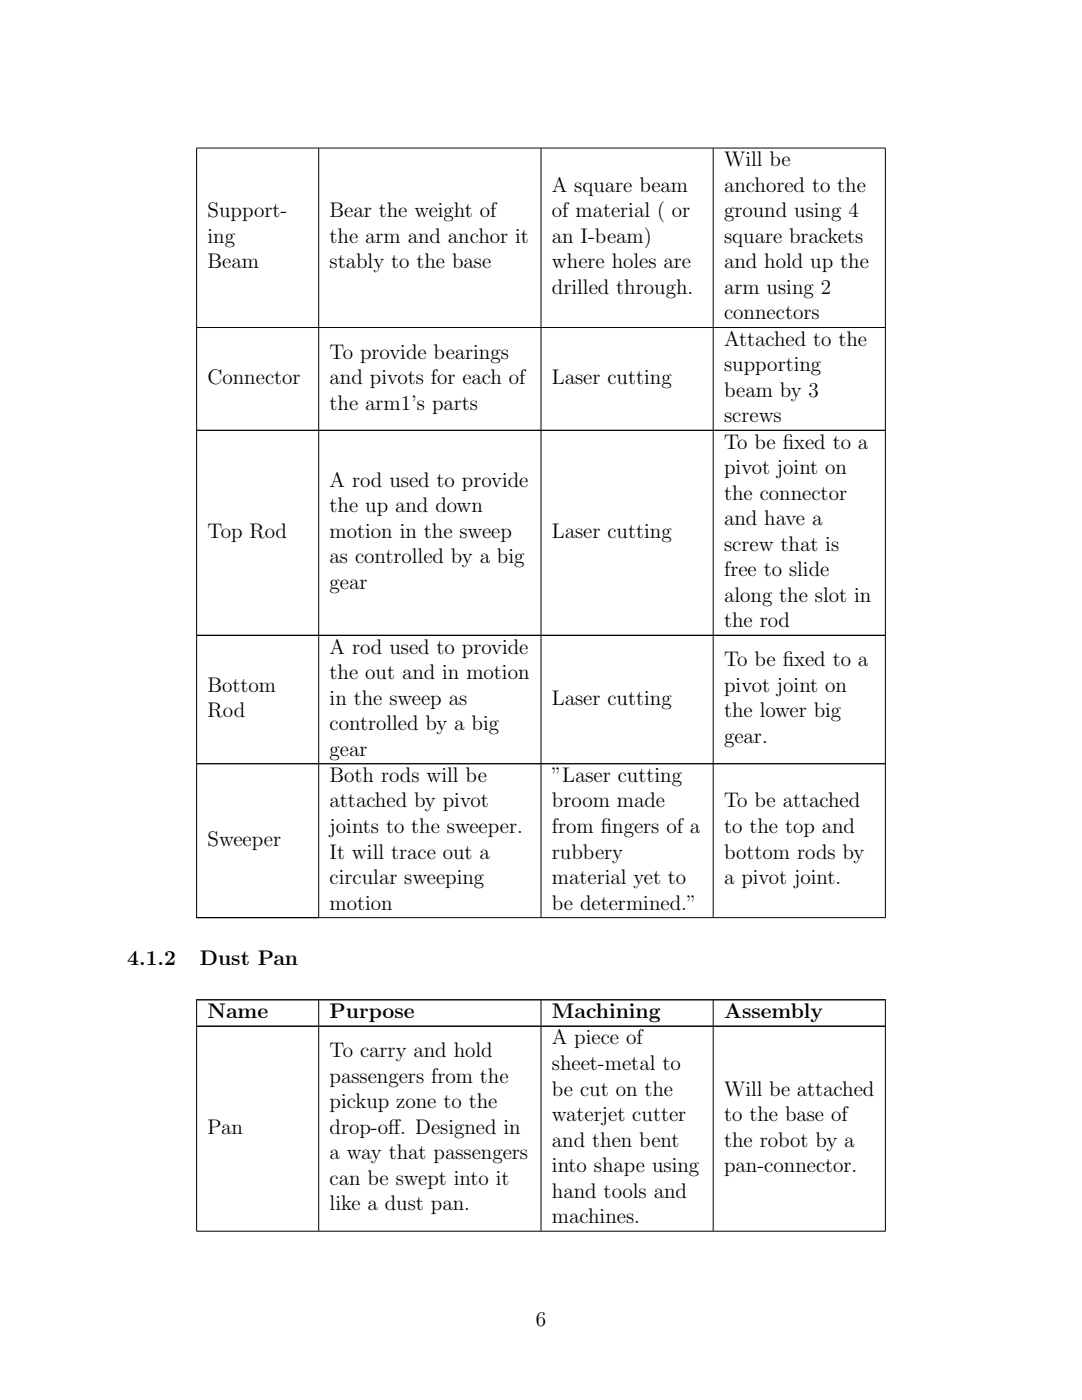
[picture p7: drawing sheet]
<svg xmlns="http://www.w3.org/2000/svg" width="216mm" height="279mm" viewBox="0 0 216 279" stroke-linecap="round" stroke-linejoin="round" font-family="sans-serif">
<defs><g id="words">
<g font-size="4.2">
<text x="144.5" y="33.2">Will be</text>
<text x="110.1" y="38.3">A square beam</text>
<text x="144.5" y="38.3">anchored to the</text>
<text x="41.4" y="43.4">Support-</text>
<text x="65.8" y="43.4">Bear the weight of</text>
<text x="110.1" y="43.4">of material ( or</text>
<text x="144.5" y="43.4">ground using 4</text>
<text x="41.4" y="48.5">ing</text>
<text x="41.4" y="53.6">Beam</text>
<text x="65.8" y="48.5">the arm and anchor it</text>
<text x="65.8" y="53.6">stably to the base</text>
<text x="110.1" y="48.5">an I-beam)</text>
<text x="110.1" y="53.6">where holes are</text>
<text x="144.5" y="48.5">square brackets</text>
<text x="144.5" y="53.6">and hold up the</text>
<text x="110.1" y="58.7">drilled through.</text>
<text x="144.5" y="58.7">arm using 2</text>
<text x="144.5" y="63.8">connectors</text>
<text x="65.8" y="71.5">To provide bearings</text>
<text x="144.5" y="69">Attached to the</text>
<text x="41.4" y="76.6">Connector</text>
<text x="65.8" y="76.6">and pivots for each of</text>
<text x="110.1" y="76.6">Laser cutting</text>
<text x="144.5" y="74.1">supporting</text>
<text x="65.8" y="81.7">the arm1’s parts</text>
<text x="144.5" y="79.2">beam by 3</text>
<text x="144.5" y="84.3">screws</text>
<text x="144.5" y="89.5">To be f</text>
<text x="156.2" y="89.5">ixed to a</text>
<text x="144.5" y="94.6">pivot joint on</text>
<text x="65.8" y="97.2">A rod used to provide</text>
<text x="144.5" y="99.7">the connector</text>
<text x="41.4" y="107.4">Top Rod</text>
<text x="65.8" y="102.3">the up and down</text>
<text x="65.8" y="107.4">motion in the sweep</text>
<text x="110.1" y="107.4">Laser cutting</text>
<text x="144.5" y="104.8">and have a</text>
<text x="65.8" y="112.5">as controlled by a big</text>
<text x="144.5" y="109.9">screw that is</text>
<text x="65.8" y="117.6">gear</text>
<text x="144.5" y="115">free to slide</text>
<text x="144.5" y="120.1">along the slot in</text>
<text x="144.5" y="125.2">the rod</text>
<text x="65.8" y="130.4">A rod used to provide</text>
<text x="65.8" y="135.5">the out and in motion</text>
<text x="144.5" y="133">To be f</text>
<text x="156.2" y="133">ixed to a</text>
<text x="41.4" y="138.1">Bottom</text>
<text x="41.4" y="143.2">Rod</text>
<text x="65.8" y="140.6">in the sweep as</text>
<text x="110.1" y="140.6">Laser cutting</text>
<text x="144.5" y="138.1">pivot joint on</text>
<text x="144.5" y="143.2">the lower big</text>
<text x="65.8" y="145.7">controlled by a big</text>
<text x="144.5" y="148.3">gear.</text>
<text x="65.8" y="150.8">gear</text>
<text x="65.8" y="156.1">Both rods will be</text>
<text x="65.8" y="161.2">attached by pivot</text>
<text x="110.1" y="156.1">”Laser cutting</text>
<text x="110.1" y="161.2">broom made</text>
<text x="144.5" y="161.2">To be attached</text>
<text x="65.8" y="166.2">joints to the sweeper.</text>
<text x="110.1" y="166.2">from f</text>
<text x="119.9" y="166.2">ingers of a</text>
<text x="144.5" y="166.2">to the top and</text>
<text x="41.4" y="168.8">Sweeper</text>
<text x="65.8" y="171.3">It will trace out a</text>
<text x="110.1" y="171.3">rubbery</text>
<text x="144.5" y="171.3">bottom rods by</text>
<text x="65.8" y="176.4">circular sweeping</text>
<text x="110.1" y="176.4">material yet to</text>
<text x="144.5" y="176.4">a pivot joint.</text>
<text x="65.8" y="181.5">motion</text>
<text x="110.1" y="181.5">be determined.”</text>
<text x="25.4" y="192.5">4.1.2</text>
<text x="39.9" y="192.5">Dust Pan</text>
<text x="41.4" y="203.2">Name</text>
<text x="65.8" y="203.2">Purpose</text>
<text x="110.1" y="203.2">Machining</text>
<text x="144.5" y="203.2">Assembly</text>
<text x="110.1" y="208.4">A piece of</text>
<text x="65.8" y="211">To carry and hold</text>
<text x="110.1" y="213.5">sheet-metal to</text>
<text x="65.8" y="216.1">passengers from the</text>
<text x="65.8" y="221.2">pickup zone to the</text>
<text x="110.1" y="218.6">be cut on the</text>
<text x="144.5" y="218.6">Will be attached</text>
<text x="41.4" y="226.3">Pan</text>
<text x="65.8" y="226.3">drop-of</text>
<text x="77.5" y="226.3">f. Designed in</text>
<text x="110.1" y="223.7">waterjet cutter</text>
<text x="144.5" y="223.7">to the base of</text>
<text x="65.8" y="231.4">a way that passengers</text>
<text x="110.1" y="228.8">and then bent</text>
<text x="110.1" y="233.9">into shape using</text>
<text x="144.5" y="228.8">the robot by a</text>
<text x="144.5" y="233.9">pan-connector.</text>
<text x="65.8" y="236.5">can be swept into it</text>
<text x="110.1" y="239">hand tools and</text>
<text x="65.8" y="241.6">like a dust pan.</text>
<text x="110.1" y="244.1">machines.</text>
<text x="106.9" y="264.5">6</text>
</g>
</g></defs>
<g fill="none" stroke="#000" stroke-width=".2">
<path d="M39.2 29.5h137.5M39.2 29.6v35.7M63.6 29.6v35.7M107.9 29.6v35.7M142.3 29.6v35.7M176.7 29.6v35.7M39.2 65.4h137.5M39.2 65.4v20.4M63.6 65.4v20.4M107.9 65.4v20.4M142.3 65.4v20.4M176.7 65.4v20.4"/>
<path d="M39.2 85.9h137.5M39.2 86v40.7M63.6 86v40.7M107.9 86v40.7M142.3 86v40.7M176.7 86v40.7M39.2 126.8h137.5M39.2 126.9v25.4M63.6 126.9v25.4M107.9 126.9v25.4M142.3 126.9v25.4M176.7 126.9v25.4"/>
<path d="M39.2 152.4h137.5M39.2 152.5v30.6M63.6 152.5v30.6M107.9 152.5v30.6M142.3 152.5v30.6M176.7 152.5v30.6M39.2 183.1h137.5M39.2 199.5h137.5M39.2 199.6v5.1M63.6 199.6v5.1M107.9 199.6v5.1M142.3 199.6v5.1"/>
<path d="M176.7 199.6v5.1M39.2 204.8h137.5M39.2 204.9v40.7M63.6 204.9v40.7M107.9 204.9v40.7M142.3 204.9v40.7M176.7 204.9v40.7M39.2 245.7h137.5"/>
</g>
<use href="#words"/>
</svg>
